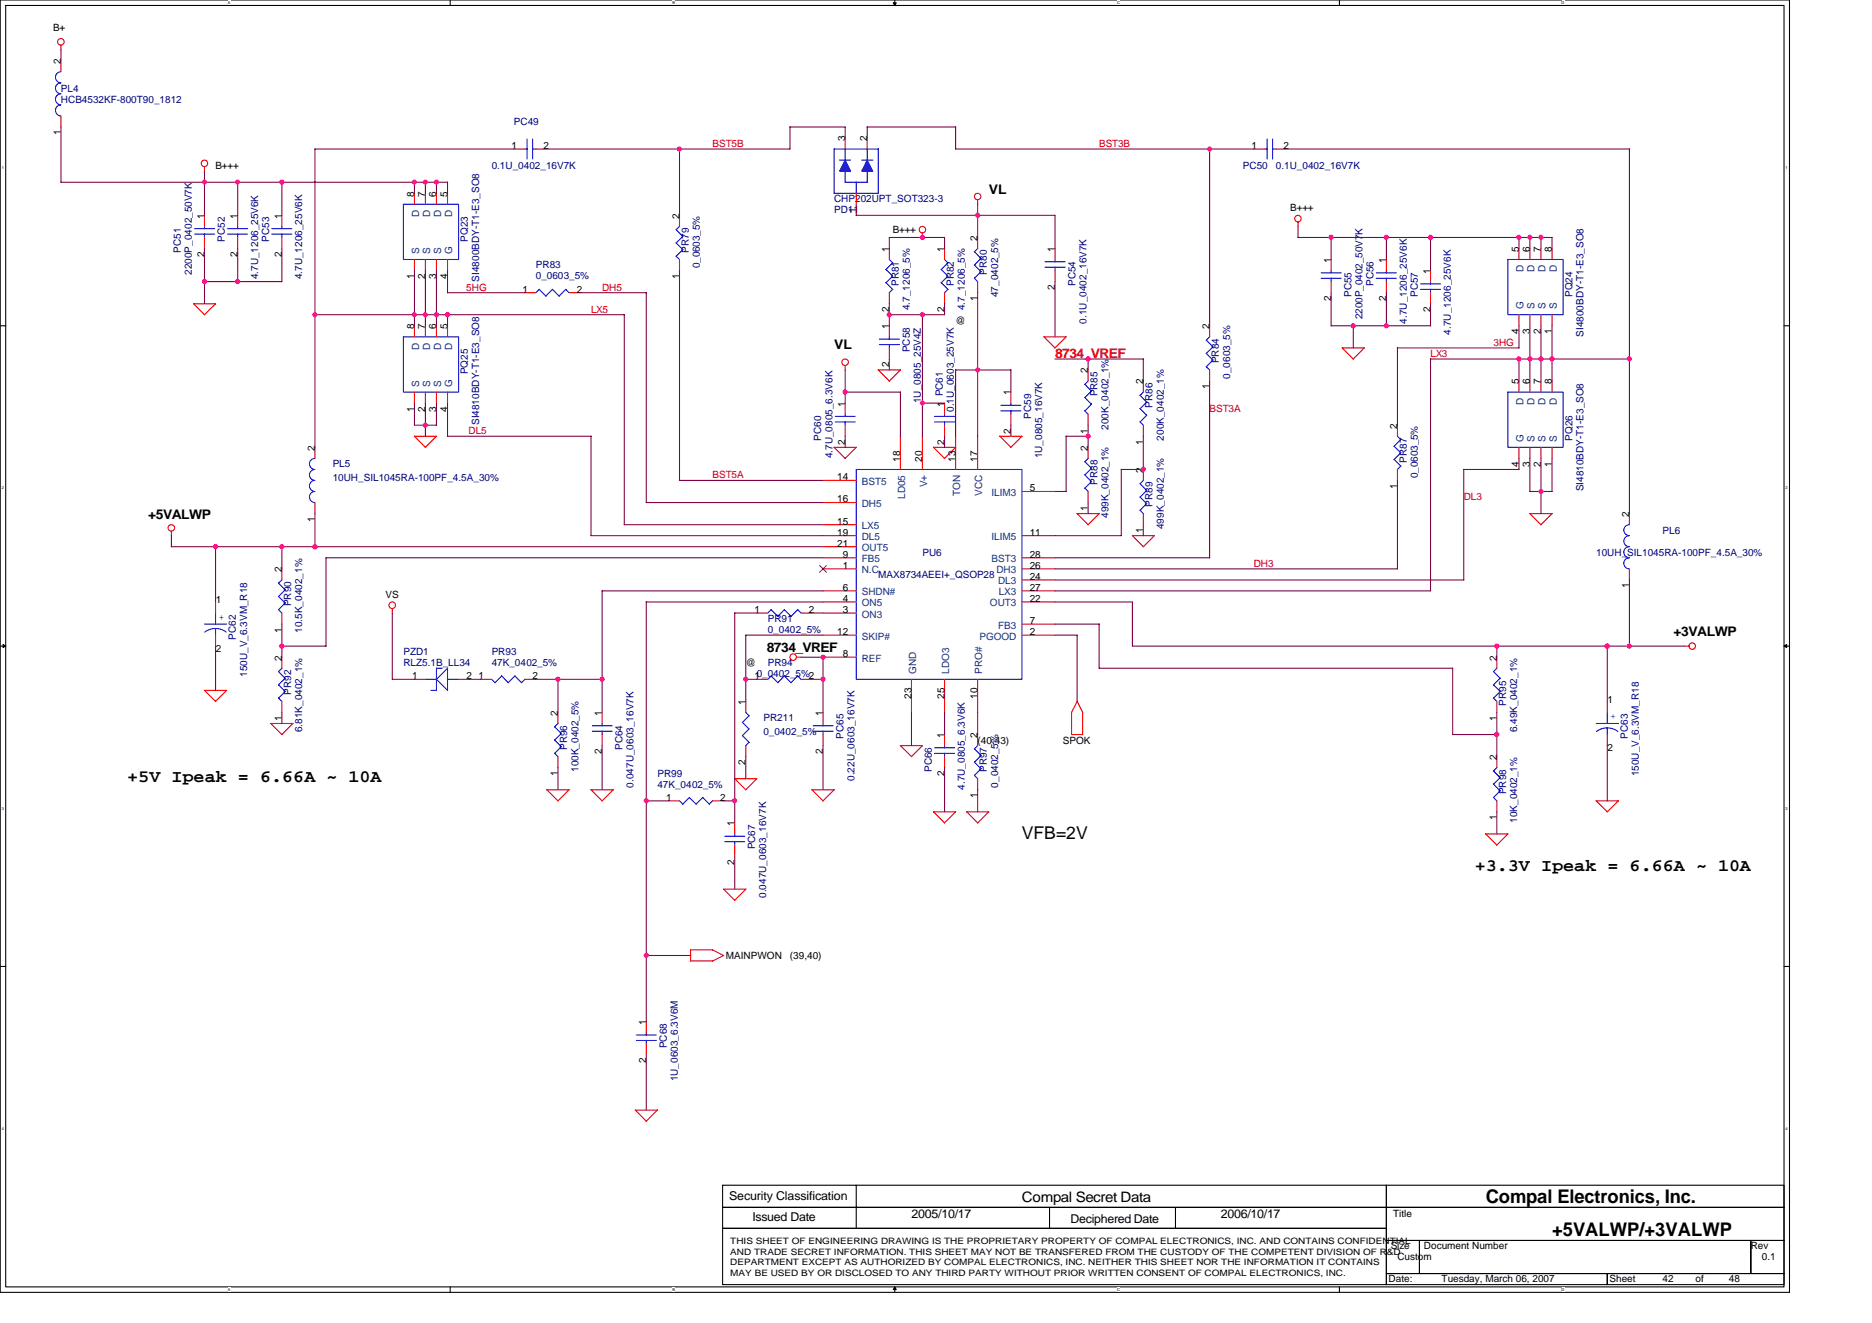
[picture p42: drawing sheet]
<svg xmlns="http://www.w3.org/2000/svg" width="297mm" height="210mm" viewBox="0 0 297 210" stroke-linecap="round" stroke-linejoin="round" font-family="sans-serif">
<defs><g id="words">
<g font-size="3">
<text x="235.8" y="190.8">Compal Electronics, Inc.</text>
<text x="246.3" y="196.1">+5VALWP/+3VALWP</text>
</g>
<g font-size="2.8">
<text x="20.2" y="124.1">+5V Ipeak = 6.66A ~ 10A</text>
<text x="162.2" y="133.1">VFB=2V</text>
<text x="234" y="138.2">+3.3V Ipeak = 6.66A ~ 10A</text>
</g>
<text font-size="2.3" x="162.2" y="190.6">Compal Secret Data</text>
<g font-size="2.1">
<text x="156.9" y="30.8">VL</text>
<text x="132.4" y="55.4">VL</text>
<text x="23.5" y="82.4">+5VALWP</text>
<text x="265.6" y="100.9">+3VALWP</text>
<text x="121.7" y="103.4">8734_VREF</text>
</g>
<text font-size="2.1" fill="#f00" x="167.4" y="56.8">8734_VREF</text>
<g font-size="1.9">
<text x="115.7" y="190.5">Security Classification</text>
<text x="119.4" y="193.8">Issued Date</text>
<text x="144.6" y="193.3">2005/10/17</text>
<text x="169.9" y="194">Deciphered Date</text>
<text x="193.7" y="193.3">2006/10/17</text>
</g>
<g font-size="1.6">
<text x="8.4" y="4.9">B+</text>
<text x="9.6" y="10.2" transform="rotate(-90 9.6 10.2)">2</text>
<text x="9.6" y="21.5" transform="rotate(-90 9.6 21.5)">1</text>
<text x="81.2" y="23.6">1</text>
<text x="86.3" y="23.6">2</text>
<text x="134.1" y="22.4" transform="rotate(-90 134.1 22.4)">3</text>
<text x="137.6" y="22.4" transform="rotate(-90 137.6 22.4)">2</text>
<text x="198.6" y="23.6">1</text>
<text x="203.7" y="23.6">2</text>
<text x="34.2" y="26.8">B+++</text>
<text x="32.4" y="34.7" transform="rotate(-90 32.4 34.7)">1</text>
<text x="37.7" y="34.7" transform="rotate(-90 37.7 34.7)">1</text>
<text x="44.7" y="34.7" transform="rotate(-90 44.7 34.7)">1</text>
<text x="65.7" y="31.2" transform="rotate(-90 65.7 31.2)">8</text>
<text x="67.5" y="31.2" transform="rotate(-90 67.5 31.2)">7</text>
<text x="69.2" y="31.2" transform="rotate(-90 69.2 31.2)">6</text>
<text x="71" y="31.2" transform="rotate(-90 71 31.2)">5</text>
<text x="107.8" y="34.7" transform="rotate(-90 107.8 34.7)">2</text>
<text x="135.8" y="33.8" transform="rotate(-90 135.8 33.8)">1</text>
<text x="204.7" y="33.5">B+++</text>
<text x="32.4" y="40.8" transform="rotate(-90 32.4 40.8)">2</text>
<text x="37.7" y="40.8" transform="rotate(-90 37.7 40.8)">2</text>
<text x="44.7" y="40.8" transform="rotate(-90 44.7 40.8)">2</text>
<text x="141.1" y="39.9" transform="rotate(-90 141.1 39.9)">1</text>
<text x="141.6" y="37">B+++</text>
<text x="149.9" y="39.9" transform="rotate(-90 149.9 39.9)">1</text>
<text x="155.1" y="38.2" transform="rotate(-90 155.1 38.2)">2</text>
<text x="167.4" y="39.9" transform="rotate(-90 167.4 39.9)">1</text>
<text x="211.2" y="41.7" transform="rotate(-90 211.2 41.7)">1</text>
<text x="220" y="41.7" transform="rotate(-90 220 41.7)">1</text>
<text x="241" y="39.9" transform="rotate(-90 241 39.9)">5</text>
<text x="242.7" y="39.9" transform="rotate(-90 242.7 39.9)">6</text>
<text x="244.5" y="39.9" transform="rotate(-90 244.5 39.9)">7</text>
<text x="246.2" y="39.9" transform="rotate(-90 246.2 39.9)">8</text>
<text x="65.7" y="44.3" transform="rotate(-90 65.7 44.3)">1</text>
<text x="67.5" y="44.3" transform="rotate(-90 67.5 44.3)">2</text>
<text x="69.2" y="44.3" transform="rotate(-90 69.2 44.3)">3</text>
<text x="71" y="44.3" transform="rotate(-90 71 44.3)">4</text>
<text x="82.9" y="46.4">1</text>
<text x="91.5" y="46.4">2</text>
<text x="107.8" y="44.3" transform="rotate(-90 107.8 44.3)">1</text>
<text x="155.1" y="47.8" transform="rotate(-90 155.1 47.8)">1</text>
<text x="167.4" y="46" transform="rotate(-90 167.4 46)">2</text>
<text x="211.2" y="47.8" transform="rotate(-90 211.2 47.8)">2</text>
<text x="220" y="47.8" transform="rotate(-90 220 47.8)">2</text>
<text x="227" y="43.5" transform="rotate(-90 227 43.5)">1</text>
<text x="65.7" y="52.2" transform="rotate(-90 65.7 52.2)">8</text>
<text x="67.5" y="52.2" transform="rotate(-90 67.5 52.2)">7</text>
<text x="69.2" y="52.2" transform="rotate(-90 69.2 52.2)">6</text>
<text x="71" y="52.2" transform="rotate(-90 71 52.2)">5</text>
<text x="141.1" y="52.2" transform="rotate(-90 141.1 52.2)">1</text>
<text x="141.1" y="49.5" transform="rotate(-90 141.1 49.5)">2</text>
<text x="149.9" y="49.5" transform="rotate(-90 149.9 49.5)">2</text>
<text x="151.6" y="51.4">@</text>
<text x="191.9" y="52.2" transform="rotate(-90 191.9 52.2)">2</text>
<text x="227" y="49.5" transform="rotate(-90 227 49.5)">2</text>
<text x="241" y="53" transform="rotate(-90 241 53)">4</text>
<text x="242.7" y="53" transform="rotate(-90 242.7 53)">3</text>
<text x="244.5" y="53" transform="rotate(-90 244.5 53)">2</text>
<text x="246.2" y="53" transform="rotate(-90 246.2 53)">1</text>
<text x="141.1" y="58.3" transform="rotate(-90 141.1 58.3)">2</text>
<text x="172.6" y="59.2" transform="rotate(-90 172.6 59.2)">2</text>
<text x="65.7" y="65.3" transform="rotate(-90 65.7 65.3)">1</text>
<text x="67.5" y="65.3" transform="rotate(-90 67.5 65.3)">2</text>
<text x="69.2" y="65.3" transform="rotate(-90 69.2 65.3)">3</text>
<text x="71" y="65.3" transform="rotate(-90 71 65.3)">4</text>
<text x="134.1" y="64.5" transform="rotate(-90 134.1 64.5)">1</text>
<text x="149.9" y="64.5" transform="rotate(-90 149.9 64.5)">1</text>
<text x="160.4" y="62.7" transform="rotate(-90 160.4 62.7)">1</text>
<text x="181.4" y="61" transform="rotate(-90 181.4 61)">2</text>
<text x="191.9" y="61.8" transform="rotate(-90 191.9 61.8)">1</text>
<text x="241" y="61" transform="rotate(-90 241 61)">5</text>
<text x="242.7" y="61" transform="rotate(-90 242.7 61)">6</text>
<text x="244.5" y="61" transform="rotate(-90 244.5 61)">7</text>
<text x="246.2" y="61" transform="rotate(-90 246.2 61)">8</text>
<text x="49.9" y="71.5" transform="rotate(-90 49.9 71.5)">2</text>
<text x="134.1" y="70.5" transform="rotate(-90 134.1 70.5)">2</text>
<text x="149.9" y="70.5" transform="rotate(-90 149.9 70.5)">2</text>
<text x="160.4" y="68.8" transform="rotate(-90 160.4 68.8)">2</text>
<text x="172.6" y="71.5" transform="rotate(-90 172.6 71.5)">2</text>
<text x="172.6" y="68.8" transform="rotate(-90 172.6 68.8)">1</text>
<text x="181.4" y="70.5" transform="rotate(-90 181.4 70.5)">1</text>
<text x="221.7" y="68" transform="rotate(-90 221.7 68)">2</text>
<text x="132.9" y="76.2">14</text>
<text x="142.9" y="73.3" transform="rotate(-90 142.9 73.3)">18</text>
<text x="146.3" y="73.3" transform="rotate(-90 146.3 73.3)">20</text>
<text x="151.6" y="73.3" transform="rotate(-90 151.6 73.3)">13</text>
<text x="155.1" y="73.3" transform="rotate(-90 155.1 73.3)">17</text>
<text x="163.4" y="78">5</text>
<text x="181.4" y="75" transform="rotate(-90 181.4 75)">2</text>
<text x="221.7" y="77.6" transform="rotate(-90 221.7 77.6)">1</text>
<text x="241" y="74.1" transform="rotate(-90 241 74.1)">4</text>
<text x="242.7" y="74.1" transform="rotate(-90 242.7 74.1)">3</text>
<text x="244.5" y="74.1" transform="rotate(-90 244.5 74.1)">2</text>
<text x="246.2" y="74.1" transform="rotate(-90 246.2 74.1)">1</text>
<text x="49.9" y="82.8" transform="rotate(-90 49.9 82.8)">1</text>
<text x="132.9" y="83.2">15</text>
<text x="132.9" y="79.7">16</text>
<text x="172.6" y="81.1" transform="rotate(-90 172.6 81.1)">1</text>
<text x="258.5" y="82" transform="rotate(-90 258.5 82)">2</text>
<text x="132.9" y="85">19</text>
<text x="132.9" y="86.7">21</text>
<text x="133.7" y="88.5">9</text>
<text x="163.4" y="85">11</text>
<text x="163.4" y="88.5">28</text>
<text x="181.4" y="84.6" transform="rotate(-90 181.4 84.6)">1</text>
<text x="34.2" y="95.7">1</text>
<text x="44.7" y="90.8" transform="rotate(-90 44.7 90.8)">2</text>
<text x="61.2" y="94.8">VS</text>
<text x="133.7" y="93.7">6</text>
<text x="133.7" y="95.5">4</text>
<text x="133.7" y="90.2">1</text>
<text x="163.4" y="90.2">26</text>
<text x="163.4" y="93.7">27</text>
<text x="163.4" y="92">24</text>
<text x="163.4" y="95.5">22</text>
<text x="258.5" y="93.3" transform="rotate(-90 258.5 93.3)">1</text>
<text x="44.7" y="100.4" transform="rotate(-90 44.7 100.4)">1</text>
<text x="119.7" y="97.2">1</text>
<text x="128.3" y="97.2">2</text>
<text x="132.9" y="100.8">12</text>
<text x="133.7" y="97.2">3</text>
<text x="163.4" y="99">7</text>
<text x="163.4" y="100.8">2</text>
<text x="34.2" y="103.4">2</text>
<text x="44.7" y="104.8" transform="rotate(-90 44.7 104.8)">2</text>
<text x="65.4" y="107.8">1</text>
<text x="74" y="107.8">2</text>
<text x="75.9" y="107.8">1</text>
<text x="84.5" y="107.8">2</text>
<text x="118.3" y="105.7">@</text>
<text x="119.7" y="107.8">10_0402_5%2</text>
<text x="133.7" y="104.2">8</text>
<text x="237.5" y="104.8" transform="rotate(-90 237.5 104.8)">2</text>
<text x="88.5" y="113.6" transform="rotate(-90 88.5 113.6)">2</text>
<text x="95.5" y="113.6" transform="rotate(-90 95.5 113.6)">1</text>
<text x="118.3" y="111.8" transform="rotate(-90 118.3 111.8)">1</text>
<text x="130.6" y="113.6" transform="rotate(-90 130.6 113.6)">1</text>
<text x="144.6" y="110.9" transform="rotate(-90 144.6 110.9)">23</text>
<text x="149.9" y="110.9" transform="rotate(-90 149.9 110.9)">25</text>
<text x="155.1" y="110.9" transform="rotate(-90 155.1 110.9)">10</text>
<text x="255.1" y="111.5">1</text>
<text x="44.7" y="114.4" transform="rotate(-90 44.7 114.4)">1</text>
<text x="95.5" y="119.6" transform="rotate(-90 95.5 119.6)">2</text>
<text x="130.6" y="119.6" transform="rotate(-90 130.6 119.6)">2</text>
<text x="149.9" y="117.1" transform="rotate(-90 149.9 117.1)">1</text>
<text x="155.1" y="117.1" transform="rotate(-90 155.1 117.1)">2</text>
<text x="155.1" y="118">(40,43)</text>
<text x="168.6" y="118">SPOK</text>
<text x="237.5" y="114.4" transform="rotate(-90 237.5 114.4)">1</text>
<text x="255.1" y="119.2">2</text>
<text x="88.5" y="123.1" transform="rotate(-90 88.5 123.1)">1</text>
<text x="118.3" y="121.4" transform="rotate(-90 118.3 121.4)">2</text>
<text x="149.9" y="123.1" transform="rotate(-90 149.9 123.1)">2</text>
<text x="237.5" y="120.6" transform="rotate(-90 237.5 120.6)">2</text>
<text x="105.7" y="127">1</text>
<text x="114.3" y="127">2</text>
<text x="116.6" y="131.1" transform="rotate(-90 116.6 131.1)">1</text>
<text x="155.1" y="126.6" transform="rotate(-90 155.1 126.6)">1</text>
<text x="237.5" y="130.2" transform="rotate(-90 237.5 130.2)">1</text>
<text x="116.6" y="137.2" transform="rotate(-90 116.6 137.2)">2</text>
<text x="115.2" y="152.1">MAINPWON</text>
<text x="125.3" y="152.1">(39,40)</text>
<text x="102.5" y="162.6" transform="rotate(-90 102.5 162.6)">1</text>
<text x="102.5" y="168.7" transform="rotate(-90 102.5 168.7)">2</text>
<text x="221" y="193.1">Title</text>
<text x="220.3" y="203.5">Date:</text>
<text x="220.7" y="198.2">Size</text>
<text x="221.7" y="200">Custom</text>
<text x="226" y="198.2">Document Number</text>
<text x="228.7" y="203.5">Tuesday, March 06, 2007</text>
<text x="255.4" y="203.5">Sheet</text>
<text x="263.8" y="203.5">42</text>
<text x="269" y="203.5">of</text>
<text x="274.3" y="203.5">48</text>
<text x="277.8" y="198.2">Rev</text>
<text x="279.6" y="200">0.1</text>
</g>
<g font-size="1.6" fill="#000080">
<text x="9.7" y="14.6">PL4</text>
<text x="9.7" y="16.3">HCB4532KF-800T90_1812</text>
<text x="81.5" y="19.8">PC49</text>
<text x="78" y="26.8">0.1U_0402_16V7K</text>
<text x="197.2" y="26.8">PC50</text>
<text x="202.5" y="26.8">0.1U_0402_16V7K</text>
<text x="132.4" y="33.8">PD11</text>
<text x="132.4" y="32.1">CHP202UPT_SOT323-3</text>
<text x="28.7" y="40.1" transform="rotate(-90 28.7 40.1)">PC51</text>
<text x="35.7" y="38.4" transform="rotate(-90 35.7 38.4)">PC52</text>
<text x="42.7" y="38.4" transform="rotate(-90 42.7 38.4)">PC53</text>
<text x="74.2" y="38.4" transform="rotate(-90 74.2 38.4)">PQ23</text>
<text x="109.3" y="40.1" transform="rotate(-90 109.3 40.1)">PR79</text>
<text x="30.4" y="43.6" transform="rotate(-90 30.4 43.6)">2200P_0402_50V7K</text>
<text x="41" y="44.3" transform="rotate(-90 41 44.3)">4.7U_1206_25V6K</text>
<text x="48" y="44.3" transform="rotate(-90 48 44.3)">4.7U_1206_25V6K</text>
<text x="76" y="44.7" transform="rotate(-90 76 44.7)">SI4800BDY-T1-E3_SO8</text>
<text x="85" y="42.6">PR83</text>
<text x="85" y="44.3">0_0603_5%</text>
<text x="111.1" y="42.6" transform="rotate(-90 111.1 42.6)">0_0603_5%</text>
<text x="142.6" y="45.4" transform="rotate(-90 142.6 45.4)">PR81</text>
<text x="151.4" y="45.4" transform="rotate(-90 151.4 45.4)">PR82</text>
<text x="156.6" y="43.6" transform="rotate(-90 156.6 43.6)">PR80</text>
<text x="158.4" y="47.1" transform="rotate(-90 158.4 47.1)">47_0402_5%</text>
<text x="170.6" y="45.4" transform="rotate(-90 170.6 45.4)">PC54</text>
<text x="214.5" y="47.1" transform="rotate(-90 214.5 47.1)">PC55</text>
<text x="217.9" y="45.4" transform="rotate(-90 217.9 45.4)">PC56</text>
<text x="225" y="47.1" transform="rotate(-90 225 47.1)">PC57</text>
<text x="249.5" y="47.1" transform="rotate(-90 249.5 47.1)">PQ24</text>
<text x="144.4" y="49.2" transform="rotate(-90 144.4 49.2)">4.7_1206_5%</text>
<text x="153.1" y="49.2" transform="rotate(-90 153.1 49.2)">4.7_1206_5%</text>
<text x="172.4" y="51.4" transform="rotate(-90 172.4 51.4)">0.1U_0402_16V7K</text>
<text x="216.2" y="50.7" transform="rotate(-90 216.2 50.7)">2200P_0402_50V7K</text>
<text x="223.2" y="51.4" transform="rotate(-90 223.2 51.4)">4.7U_1206_25V6K</text>
<text x="230.2" y="53.1" transform="rotate(-90 230.2 53.1)">4.7U_1206_25V6K</text>
<text x="251.3" y="53.4" transform="rotate(-90 251.3 53.4)">SI4800BDY-T1-E3_SO8</text>
<text x="74.2" y="59.4" transform="rotate(-90 74.2 59.4)">PQ25</text>
<text x="144.4" y="55.9" transform="rotate(-90 144.4 55.9)">PC58</text>
<text x="193.4" y="57.7" transform="rotate(-90 193.4 57.7)">PR84</text>
<text x="146.1" y="64" transform="rotate(-90 146.1 64)">1U_0805_25V4Z</text>
<text x="149.6" y="62.9" transform="rotate(-90 149.6 62.9)">PC61</text>
<text x="151.4" y="65.4" transform="rotate(-90 151.4 65.4)">0.1U_0603_25V7K</text>
<text x="174.1" y="62.9" transform="rotate(-90 174.1 62.9)">PR85</text>
<text x="182.9" y="64.7" transform="rotate(-90 182.9 64.7)">PR86</text>
<text x="195.2" y="60.1" transform="rotate(-90 195.2 60.1)">0_0603_5%</text>
<text x="76" y="67.5" transform="rotate(-90 76 67.5)">SI4810BDY-T1-E3_SO8</text>
<text x="130.3" y="69.9" transform="rotate(-90 130.3 69.9)">PC60</text>
<text x="163.6" y="66.4" transform="rotate(-90 163.6 66.4)">PC59</text>
<text x="175.9" y="68.2" transform="rotate(-90 175.9 68.2)">200K_0402_1%</text>
<text x="184.7" y="69.9" transform="rotate(-90 184.7 69.9)">200K_0402_1%</text>
<text x="249.5" y="69.9" transform="rotate(-90 249.5 69.9)">PQ26</text>
<text x="52.8" y="74.1">PL5</text>
<text x="52.8" y="76.2">10UH_SIL1045RA-100PF_4.5A_30%</text>
<text x="132.1" y="72.7" transform="rotate(-90 132.1 72.7)">4.7U_0805_6.3V6K</text>
<text x="165.4" y="72.7" transform="rotate(-90 165.4 72.7)">1U_0805_16V7K</text>
<text x="174.1" y="76.9" transform="rotate(-90 174.1 76.9)">PR88</text>
<text x="223.2" y="73.4" transform="rotate(-90 223.2 73.4)">PR87</text>
<text x="225" y="75.9" transform="rotate(-90 225 75.9)">0_0603_5%</text>
<text x="251.3" y="78" transform="rotate(-90 251.3 78)">SI4810BDY-T1-E3_SO8</text>
<text x="175.9" y="82.2" transform="rotate(-90 175.9 82.2)">499K_0402_1%</text>
<text x="182.9" y="80.4" transform="rotate(-90 182.9 80.4)">PR89</text>
<text x="184.7" y="83.9" transform="rotate(-90 184.7 83.9)">499K_0402_1%</text>
<text x="146.4" y="88.2">PU6</text>
<text x="253.3" y="88.2">10UH_SIL1045RA-100PF_4.5A_30%</text>
<text x="263.8" y="84.7">PL6</text>
<text x="139.4" y="91.7">MAX8734AEEI+_QSOP28</text>
<text x="37.4" y="101.5" transform="rotate(-90 37.4 101.5)">PC62</text>
<text x="46.2" y="96.2" transform="rotate(-90 46.2 96.2)">PR90</text>
<text x="48" y="100.4" transform="rotate(-90 48 100.4)">10.5K_0402_1%</text>
<text x="121.8" y="98.7">PR91</text>
<text x="121.8" y="100.4">0_0402_5%</text>
<text x="39.2" y="107.4" transform="rotate(-90 39.2 107.4)">150U_V_6.3VM_R18</text>
<text x="64" y="103.9">PZD1</text>
<text x="64" y="105.7">RLZ5.1B_LL34</text>
<text x="78" y="103.9">PR93</text>
<text x="78" y="105.7">47K_0402_5%</text>
<text x="121.8" y="105.7">PR94</text>
<text x="46.2" y="110.2" transform="rotate(-90 46.2 110.2)">PR92</text>
<text x="239" y="112" transform="rotate(-90 239 112)">PR95</text>
<text x="48" y="116.2" transform="rotate(-90 48 116.2)">6.81K_0402_1%</text>
<text x="90" y="119" transform="rotate(-90 90 119)">PR96</text>
<text x="98.8" y="119" transform="rotate(-90 98.8 119)">PC64</text>
<text x="121.1" y="114.4">PR211</text>
<text x="121.1" y="116.6">0_0402_5%</text>
<text x="133.8" y="117.2" transform="rotate(-90 133.8 117.2)">PC65</text>
<text x="240.7" y="116.2" transform="rotate(-90 240.7 116.2)">6.49K_0402_1%</text>
<text x="258.3" y="117.2" transform="rotate(-90 258.3 117.2)">PC63</text>
<text x="91.8" y="122.5" transform="rotate(-90 91.8 122.5)">100K_0402_5%</text>
<text x="100.5" y="124.9" transform="rotate(-90 100.5 124.9)">0.047U_0603_16V7K</text>
<text x="104.3" y="123.2">PR99</text>
<text x="104.3" y="125">47K_0402_5%</text>
<text x="135.6" y="123.9" transform="rotate(-90 135.6 123.9)">0.22U_0603_16V7K</text>
<text x="147.8" y="122.5" transform="rotate(-90 147.8 122.5)">PC66</text>
<text x="153.1" y="125.3" transform="rotate(-90 153.1 125.3)">4.7U_0805_6.3V6K</text>
<text x="156.6" y="122.5" transform="rotate(-90 156.6 122.5)">PR97</text>
<text x="158.4" y="124.9" transform="rotate(-90 158.4 124.9)">0_0402_5%</text>
<text x="260" y="123.2" transform="rotate(-90 260 123.2)">150U_V_6.3VM_R18</text>
<text x="239" y="126" transform="rotate(-90 239 126)">PR98</text>
<text x="240.7" y="130.6" transform="rotate(-90 240.7 130.6)">10K_0402_1%</text>
<text x="119.8" y="134.8" transform="rotate(-90 119.8 134.8)">PC67</text>
<text x="121.6" y="142.5" transform="rotate(-90 121.6 142.5)">0.047U_0603_16V7K</text>
<text x="105.8" y="166.3" transform="rotate(-90 105.8 166.3)">PC68</text>
<text x="107.5" y="171.6" transform="rotate(-90 107.5 171.6)">1U_0603_6.3V6M</text>
</g>
<g font-size="1.6" fill="#f00">
<text x="113.1" y="23.3">BST5B</text>
<text x="174.4" y="23.3">BST3B</text>
<text x="74" y="46.1">5HG</text>
<text x="95.5" y="46.1">DH5</text>
<text x="93.8" y="49.6">LX5</text>
<text x="227" y="56.6">LX3</text>
<text x="237" y="54.9">3HG</text>
<text x="191.9" y="65.4">BST3A</text>
<text x="74.3" y="68.9">DL5</text>
<text x="113.1" y="75.9">BST5A</text>
<text x="232.3" y="79.4">DL3</text>
<text x="198.9" y="89.9">DH3</text>
</g>
<g font-size="1.6" fill="#004080">
<text x="66.5" y="34.4" transform="rotate(-90 66.5 34.4)">D</text>
<text x="68.2" y="34.4" transform="rotate(-90 68.2 34.4)">D</text>
<text x="70" y="34.4" transform="rotate(-90 70 34.4)">D</text>
<text x="71.8" y="34.4" transform="rotate(-90 71.8 34.4)">D</text>
<text x="66.5" y="40.3" transform="rotate(-90 66.5 40.3)">S</text>
<text x="68.2" y="40.3" transform="rotate(-90 68.2 40.3)">S</text>
<text x="70" y="40.3" transform="rotate(-90 70 40.3)">S</text>
<text x="71.8" y="40.3" transform="rotate(-90 71.8 40.3)">G</text>
<text x="241.8" y="43.2" transform="rotate(-90 241.8 43.2)">D</text>
<text x="243.5" y="43.2" transform="rotate(-90 243.5 43.2)">D</text>
<text x="245.3" y="43.2" transform="rotate(-90 245.3 43.2)">D</text>
<text x="247" y="43.2" transform="rotate(-90 247 43.2)">D</text>
<text x="241.8" y="49.1" transform="rotate(-90 241.8 49.1)">G</text>
<text x="243.5" y="49.1" transform="rotate(-90 243.5 49.1)">S</text>
<text x="245.3" y="49.1" transform="rotate(-90 245.3 49.1)">S</text>
<text x="247" y="49.1" transform="rotate(-90 247 49.1)">S</text>
<text x="66.5" y="55.5" transform="rotate(-90 66.5 55.5)">D</text>
<text x="68.2" y="55.5" transform="rotate(-90 68.2 55.5)">D</text>
<text x="70" y="55.5" transform="rotate(-90 70 55.5)">D</text>
<text x="71.8" y="55.5" transform="rotate(-90 71.8 55.5)">D</text>
<text x="66.5" y="61.3" transform="rotate(-90 66.5 61.3)">S</text>
<text x="68.2" y="61.3" transform="rotate(-90 68.2 61.3)">S</text>
<text x="70" y="61.3" transform="rotate(-90 70 61.3)">S</text>
<text x="71.8" y="61.3" transform="rotate(-90 71.8 61.3)">G</text>
<text x="241.8" y="64.2" transform="rotate(-90 241.8 64.2)">D</text>
<text x="243.5" y="64.2" transform="rotate(-90 243.5 64.2)">D</text>
<text x="245.3" y="64.2" transform="rotate(-90 245.3 64.2)">D</text>
<text x="247" y="64.2" transform="rotate(-90 247 64.2)">D</text>
<text x="241.8" y="70.1" transform="rotate(-90 241.8 70.1)">G</text>
<text x="243.5" y="70.1" transform="rotate(-90 243.5 70.1)">S</text>
<text x="245.3" y="70.1" transform="rotate(-90 245.3 70.1)">S</text>
<text x="247" y="70.1" transform="rotate(-90 247 70.1)">S</text>
<text x="136.7" y="76.9">BST5</text>
<text x="147.1" y="77.3" transform="rotate(-90 147.1 77.3)">V+</text>
<text x="136.7" y="84">LX5</text>
<text x="136.7" y="80.5">DH5</text>
<text x="143.6" y="79.2" transform="rotate(-90 143.6 79.2)">LD05</text>
<text x="152.4" y="78.7" transform="rotate(-90 152.4 78.7)">TON</text>
<text x="155.9" y="78.7" transform="rotate(-90 155.9 78.7)">VCC</text>
<text x="157.3" y="78.7">ILIM3</text>
<text x="136.7" y="85.7">DL5</text>
<text x="136.7" y="87.5">OUT5</text>
<text x="136.7" y="89.2">FB5</text>
<text x="157.3" y="85.7">ILIM5</text>
<text x="157.3" y="89.2">BST3</text>
<text x="136.7" y="91">N.C.</text>
<text x="136.7" y="94.5">SHDN#</text>
<text x="158.1" y="91">DH3</text>
<text x="158.4" y="92.7">DL3</text>
<text x="158.5" y="94.5">LX3</text>
<text x="136.7" y="101.5">SKIP#</text>
<text x="136.7" y="98">ON3</text>
<text x="136.7" y="96.2">ON5</text>
<text x="155.4" y="101.5">PGOOD</text>
<text x="157.1" y="96.2">OUT3</text>
<text x="158.4" y="99.7">FB3</text>
<text x="136.7" y="105">REF</text>
<text x="145.4" y="106.9" transform="rotate(-90 145.4 106.9)">GND</text>
<text x="150.6" y="106.9" transform="rotate(-90 150.6 106.9)">LDO3</text>
<text x="155.9" y="106.9" transform="rotate(-90 155.9 106.9)">PRO#</text>
</g>
<g font-size="1.6" fill="#00f">
<text x="34.7" y="98.3">+</text>
<text x="255.6" y="114.1">+</text>
</g>
<g font-size="1.4">
<text x="115.9" y="197.4">THIS SHEET OF ENGINEERING DRAWING IS THE PROPRIETARY PROPERTY OF COMPAL ELECTRONICS, INC. AND CONTAINS CONFIDENTIAL</text>
<text x="115.9" y="199.1">AND TRADE SECRET INFORMATION. THIS SHEET MAY NOT BE TRANSFERED FROM THE CUSTODY OF THE COMPETENT DIVISION OF R&amp;D</text>
<text x="115.9" y="200.8">DEPARTMENT EXCEPT AS AUTHORIZED BY COMPAL ELECTRONICS, INC. NEITHER THIS SHEET NOR THE INFORMATION IT CONTAINS</text>
<text x="115.9" y="202.5">MAY BE USED BY OR DISCLOSED TO ANY THIRD PARTY WITHOUT PRIOR WRITTEN CONSENT OF COMPAL ELECTRONICS, INC.</text>
</g>
<g font-size=".6">
<text x="36.2" y=".7">A</text>
<text x="106.7" y=".7">B</text>
<text x="177.2" y=".7">C</text>
<text x="247.8" y=".7">D</text>
<text x=".3" y="26.8">1</text>
<text x="283.3" y="26.8">1</text>
<text x=".3" y="77.7">2</text>
<text x="283.3" y="77.7">2</text>
<text x=".3" y="128.5">3</text>
<text x="283.3" y="128.5">3</text>
<text x=".3" y="179.3">4</text>
<text x="283.3" y="179.3">4</text>
<text x="36.2" y="204.9">A</text>
<text x="106.7" y="204.9">B</text>
<text x="177.2" y="204.9">C</text>
<text x="247.8" y="204.9">D</text>
</g>
</g></defs>
<path d="M0 0h283.9v205h-283.9zM.9 .9h282.2v203.3h-282.2z" fill="none" stroke="#000" stroke-width=".17"/>
<g fill="#fff">
<path d="M36.2 .1h.4v.7h-.4z"/>
<path d="M36.2 204.3h.4v.7h-.4z"/>
</g>
<path d="M71.4 0v.9M71.4 204.2v.8" fill="none" stroke="#000" stroke-width=".17"/>
<g fill="#fff">
<path d="M106.7 .1h.4v.7h-.4z"/>
<path d="M106.7 204.3h.4v.7h-.4z"/>
</g>
<path d="M142 0v.9M142 204.2v.8" fill="none" stroke="#000" stroke-width=".17"/>
<path d="M141.7 .4h.5l-.2 .5zM142 204.2l.2 .4h-.5z" fill="#000" stroke="#000" stroke-width=".16"/>
<g fill="#fff">
<path d="M177.2 .1h.5v.7h-.5z"/>
<path d="M177.2 204.3h.5v.7h-.5z"/>
</g>
<path d="M212.5 0v.9M212.5 204.2v.8" fill="none" stroke="#000" stroke-width=".17"/>
<g fill="#fff">
<path d="M247.8 .1h.4v.7h-.4z"/>
<path d="M247.8 204.3h.4v.7h-.4z"/>
<path d="M.3 26.3h.3v.7h-.3z"/>
<path d="M283.3 26.3h.4v.7h-.4z"/>
<path d="M.3 77.1h.3v.7h-.3z"/>
<path d="M283.3 77.1h.4v.7h-.4z"/>
</g>
<path d="M0 51.7h.9M283.1 51.7h.8" fill="none" stroke="#000" stroke-width=".17"/>
<g fill="#fff">
<path d="M.3 127.9h.3v.7h-.3z"/>
<path d="M283.3 127.9h.4v.7h-.4z"/>
</g>
<path d="M0 102.5h.9M283.1 102.5h.8" fill="none" stroke="#000" stroke-width=".17"/>
<path d="M.5 102.3l.4 .2-.4 .2zM283.1 102.5l.4-.2v.4z" fill="#000" stroke="#000" stroke-width=".16"/>
<g fill="#fff">
<path d="M.3 178.7h.3v.7h-.3z"/>
<path d="M283.3 178.7h.4v.7h-.4z"/>
</g>
<g fill="none" stroke="#000" stroke-width=".17">
<path d="M0 153.3h.9M283.1 153.3h.8M114.7 188h105.3v3.6h-105.3zM114.7 191.6h105.3v3.3h-105.3zM114.7 194.9h105.3v8.9h-105.3zM135.9 188v6.9M166.5 191.6v3.3M186.5 191.6v3.3M220 188h63.1v3.6h-63.1zM220 191.6h63.1v5.2h-63.1zM220 196.8h5.2v5.3h-5.2zM225.2 196.8h52.6v5.3h-52.6z"/>
<path d="M277.8 196.8h5.3v5.3h-5.3zM220 202.1h35v1.7h-35zM255 202.1h28.1v1.7h-28.1z"/>
</g>
<g fill="none" stroke="#f00" stroke-width=".17">
<path d="M9.7 7.2v.7M9.7 9.6v1.8M9.7 18.4v1.8M32.4 26.5v.7M32.4 34.2v1.7M32.4 37.7v1.7M37.7 34.2v1.7M37.7 37.7v1.7M44.7 34.2v1.7M44.7 37.7v1.7M65.8 30.7v1.7M67.5 30.7v1.7"/>
<path d="M69.3 30.7v1.7M71 30.7v1.7M81.5 23.6h1.8M85 23.6h1.8M107.8 34.2v1.7M134.1 21.9v1.7M135.9 30.7v1.7M137.6 21.9v1.7M141.1 39.4v1.8M146.4 37v.7M149.9 39.4v1.8M155.1 31.7v.7"/>
<path d="M155.1 37.7v1.7M167.4 39.4v1.8M198.9 23.6h1.8M202.5 23.6h1.7M206 35.2v.7M241 39.4v1.8M242.8 39.4v1.8M244.5 39.4v1.8M246.3 39.4v1.8M30.7 48.2l1.7 1.7M30.7 48.2h3.5M34.2 48.2l-1.8 1.8"/>
<path d="M65.8 41.2v1.7M65.8 51.7v1.7M67.5 41.2v1.7M67.5 51.7v1.7M69.3 41.2v1.7M69.3 51.7v1.7M71 41.2v1.7M71 51.7v1.7M83.3 46.4h1.7M90.3 46.4h1.8M107.8 41.2v1.7M134.1 58v.7"/>
<path d="M139.3 58.7l1.8 1.8 1.8-1.8h-3.5M141.1 46.4v1.8M141.1 51.7v1.7M141.1 55.2v1.8M149.9 46.4v1.8M155.1 44.7v1.7M165.6 53.4l1.8 1.8 1.8-1.8M165.6 53.4h3.6M167.4 42.9v1.8M172.7 58.7v1.8M191.9 51.7v1.7M191.9 58.7v1.8"/>
<path d="M211.2 41.2v1.7M211.2 44.7v1.7M213 55.2l1.7 1.8 1.8-1.8h-3.5M220 41.2v1.7M220 44.7v1.7M227 42.9v1.8M227 46.4v1.8M241 49.9v1.8M242.8 49.9v1.8M244.5 49.9v1.8M246.3 49.9v1.8M50 71v1.7"/>
<path d="M50 79.7v1.8M65.7 69.2l1.8 1.8M65.8 69.2h3.5l-1.8 1.8M65.8 62.2v1.8M67.5 62.2v1.8M69.3 62.2v1.8M71 62.2v1.8M130.6 76.2h5.3M130.6 79.7h5.3M134.1 64v1.7M134.1 67.5v1.7M135.9 71l-1.8 1.7"/>
<path d="M135.9 71h-3.5l1.7 1.7M142.9 69.2v5.3M146.4 69.2v5.3M148.1 71l1.8 1.7M148.1 71h3.5l-1.7 1.7M149.9 64v1.7M149.9 67.5v1.7M151.6 69.2v5.3M155.1 69.2v5.3M158.6 69.2l1.8 1.8M158.6 69.2h3.6l-1.8 1.8M160.4 62.2v1.8"/>
<path d="M160.4 65.7v1.8M162.2 78h5.2M172.7 65.7v1.8M172.7 71v1.7M172.7 78v1.7M181.4 60.5v1.7M181.4 67.5v1.7M181.4 74.5v1.7M221.7 67.5v1.7M221.7 74.5v1.7M241 60.5v1.7M241 71v1.7"/>
<path d="M242.8 60.5v1.7M242.8 71v1.7M244.5 60.5v1.7M244.5 71v1.7M246.3 60.5v1.7M246.3 71v1.7M27.2 84.3v.7M34.2 95.5v1.8M44.7 90.3v1.7M44.7 97.3v1.7M62.2 96.6v.7M120.1 97.3h1.7"/>
<path d="M127.1 97.3h1.7M130.6 85h5.3M130.6 83.2h5.3M130.6 86.7h5.3M130.6 88.5h5.3M130.6 93.7h5.3M130.6 95.5h5.3M130.6 90.3h5.3M130.6 97.3h5.3M162.2 85h5.2M162.2 88.5h5.2M162.2 93.7h5.2"/>
<path d="M162.2 95.5h5.2M162.2 90.3h5.2M162.2 92h5.2M162.2 99h5.2M170.9 81.5l1.7 1.8 1.8-1.8h-3.5M179.7 85l1.7 1.8 1.8-1.8h-3.5M181.4 81.5v1.7M242.7 81.5l1.8 1.7M242.8 81.5h3.5M246.3 81.5l-1.8 1.8M258.5 81.5v1.7M258.5 90.3v1.7"/>
<path d="M32.4 109.5l1.8 1.8M32.4 109.5h3.6M34.2 100.8v1.7M36 109.5l-1.8 1.8M42.9 114.8l1.8 1.8 1.8-1.8h-3.5M44.7 104.3v1.7M44.7 111.3v1.7M65.8 107.8h1.7M72.8 107.8h1.7M76.3 107.8h1.7M83.3 107.8h1.7M88.5 113v1.8"/>
<path d="M95.5 113v1.8M95.5 116.5v1.8M118.3 111.3v1.7M118.3 118.3v1.7M120.1 107.8h1.7M126.4 104.3h.7M127.1 107.8h1.7M130.6 104.3h5.3M130.6 113v1.8M130.6 116.5v1.8M130.6 100.8h5.3M142.9 118.3l1.7 1.7"/>
<path d="M142.9 118.3h3.5l-1.8 1.8M144.6 107.8v5.2M149.9 107.8v5.2M149.9 116.5v1.8M155.1 107.8v5.2M155.1 116.5v1.8M162.2 100.8h5.2M171.8 113v3.5h-1.8v-3.5l.9-1.7 .9 1.8M237.5 104.3v1.7M237.5 111.3v1.7M255 111.3v1.7M255 116.5v1.8"/>
<path d="M267.3 102.5h.7M86.8 125.3l1.7 1.8M86.8 125.3h3.5M88.5 120v1.8M90.3 125.3l-1.8 1.8M93.8 125.3l1.7 1.8M93.8 125.3h3.5l-1.8 1.8M106.1 127.1h1.7M113.1 127.1h1.7M116.6 123.5l1.7 1.8 1.8-1.8h-3.5M116.6 130.6v1.7M116.6 134.1v1.7"/>
<path d="M128.8 125.3l1.8 1.8M128.8 125.3h3.6M132.4 125.3l-1.8 1.8M148.1 128.8l1.8 1.8M148.1 128.8h3.5l-1.7 1.8M149.9 120v1.8M153.4 128.8l1.7 1.8M153.4 128.8h3.5l-1.8 1.8M155.1 123.5v1.8M235.7 132.3l1.8 1.8 1.8-1.8h-3.5M237.5 120v1.8M237.5 127.1v1.7"/>
<path d="M253.3 127l1.7 1.8 1.8-1.7M253.3 127.1h3.5M113.1 150.7l1.7 .9-1.8 .9M113.1 150.7h-3.5v1.8h3.5M114.8 141.1l1.8 1.7M114.8 141.1h3.6M118.3 141.1l-1.7 1.8M100.8 176.1l1.7 1.8M100.8 176.1h3.5M102.5 162.1v1.8M102.5 165.6v1.8M104.3 176.1l-1.8 1.8"/>
<circle cx="9.7" cy="6.6" r=".52"/>
<circle cx="32.4" cy="25.9" r=".52"/>
<circle cx="146.4" cy="36.4" r=".52"/>
<circle cx="155.1" cy="31.2" r=".51"/>
<circle cx="205.9" cy="34.7" r=".52"/>
<circle cx="134.1" cy="57.5" r=".52"/>
<circle cx="27.2" cy="83.8" r=".52"/>
<circle cx="62.2" cy="96" r=".52"/>
<circle cx="125.8" cy="104.3" r=".52"/>
<circle cx="268.5" cy="102.5" r=".51"/>
</g>
<g fill="none" stroke="#00f" stroke-width=".17">
<path d="M9.6 11.4a.88 .88 0 0 0-.8 .9 .88 .88 0 0 0 .8 .8 .87 .87 0 0 0-.8 .9 .87 .87 0 0 0 .8 .9 .88 .88 0 0 0-.8 .9 .88 .88 0 0 0 .8 .8 .88 .88 0 0 0-.8 .9 .88 .88 0 0 0 .8 .9M30.9 37.1h3.2M30.9 36.3h3.2M32.4 35.9v.4M32.4 37.1v.6M36.1 37.1h3.2M36.1 36.3h3.2M37.7 35.9v.4M37.7 37.1v.6M43.1 37.1h3.2M43.1 36.3h3.2M44.7 35.9v.4"/>
<path d="M44.7 37.1v.6M64 32.4h8.8v8.8h-8.8zM83.3 23.6h.3M83.6 22.1v3.1M84.5 23.6h.5M84.5 22.1v3.1M107.3 38.5l1 1.1M107.3 36.4l1 1.1M107.8 35.9l-.5 .5M108.4 39.6l-1.1 1.1M108.4 37.5l-1.1 1M132.4 23.6l-.1 7.1h7.1v-7.1"/>
<path d="M132.4 23.6h7M133.2 25.4h1.8M134.1 23.6v1.8M134.1 27.2v1.7M135.9 28.9v1.8M136.7 25.4h1.8M137.6 23.6v1.8M137.6 27.2v1.7h-3.5M154.6 39.9l1.1 1.1M155.1 39.4l-.5 .5M200.7 23.6h.4M201.1 22.1v3.1"/>
<path d="M201.9 23.6h.6M201.9 22.1v3.1M64 53.4h8.8v8.8h-8.8zM85 46.4l.6-.5 1 1.1M87.7 45.9l1 1.1M87.7 45.9l-1.1 1.1M90.3 46.5l-.5-.6-1.1 1.1M107.3 40.6l.5 .6M139.5 54.7h3.2M139.5 53.8h3.2M140.6 42.8l1.1 1-1.1 1.1M140.6 44.9l1.1 1"/>
<path d="M141.1 53.4v.4M141.1 54.7v.5M141.1 41.2l.6 .5M141.6 41.7l-1 1.1M141.6 45.9l-.5 .6M149.3 42.8l1.1 1-1.1 1.1M149.3 44.9l1.1 1M149.9 41.2l.5 .5M150.4 41.7l-1.1 1.1M150.4 45.9l-.5 .6M154.6 44.1l.5 .6M154.6 42l1.1 1.1-1.1 1.1"/>
<path d="M155.7 41l-1.1 1.1M165.8 42.4h3.2M165.8 41.5h3.2M167.4 41.2v.4M167.4 42.4v.5M191.4 58.2l.5 .5M191.4 54l1.1 1-1.1 1 1.1 1.1-1.1 1.1M192 53.4l-.6 .6M209.6 44.2h3.2M209.6 43.3h3.2M211.2 42.9v.4M211.2 44.1v.6"/>
<path d="M218.4 44.2h3.2M218.4 43.3h3.2M220 42.9v.4M220 44.1v.6M225.4 45.9h3.2M225.4 45h3.2M227 44.7v.4M227 45.9v.5M239.3 41.2h8.7v8.7h-8.7zM50 72.7a.88 .88 0 0 0-.9 .9 .88 .88 0 0 0 .9 .9 .87 .87 0 0 0-.9 .9 .87 .87 0 0 0 .9 .8 .88 .88 0 0 0-.9 .9 .88 .88 0 0 0 .9 .9 .88 .88 0 0 0-.9 .9 .88 .88 0 0 0 .9 .8M132.5 67h3.2M132.5 66.1h3.2"/>
<path d="M134.1 65.7v.4M134.1 66.9v.6M135.9 74.5h26.3v33.3h-26.3zM148.3 67h3.2M148.3 66.1h3.2M149.9 65.7v.4M149.9 66.9v.6M158.8 65.2h3.2M158.8 64.3h3.2M160.4 64v.3M160.4 65.2v.5M172.1 65.2l.6 .5"/>
<path d="M172.1 63.1l1.1 1M172.1 61l1.1 1M172.1 77.4l.6 .6M172.1 75.3l1.1 1.1-1.1 1M172.1 73.2l1.1 1.1M172.7 60.4l-.6 .6M172.7 72.7l-.6 .6M173.2 64.1l-1.1 1.1M173.2 62l-1.1 1.1M173.2 74.3l-1.1 1.1M180.9 76.7l1.1 1.1-1.1 1 1.1 1.1-1.1 1.1M180.9 66.9l.5 .6"/>
<path d="M180.9 62.7l1.1 1.1-1.1 1 1.1 1.1-1.1 1.1M181.4 76.2l-.5 .6M181.4 62.2l-.5 .5M221.2 72.9l1.1 1.1M221.2 70.8l1.1 1M221.7 69.2l.6 .5M222.3 73.9l-.6 .6M222.3 71.8l-1.1 1.1M222.3 69.7l-1.1 1.1M239.3 62.2h8.7v8.8h-8.7zM32.4 99h3.6M34.2 97.3v1.7"/>
<path d="M34.2 99.7v1.1M44.2 94.6l1.1 1.1M44.7 92l-.5 .5 1.1 1.1M45.3 95.7l-1.1 1 .5 .6M45.3 93.6l-1.1 1M121.8 97.3l.6-.6 1 1.1M124.5 96.7l1 1.1M124.5 96.7l-1.1 1.1M127.1 97.3l-.5-.6-1.1 1.1M180.9 80.9l.5 .6M258.5 83.2a.87 .87 0 0 0-.8 .9 .87 .87 0 0 0 .8 .9 .88 .88 0 0 0-.8 .9 .88 .88 0 0 0 .8 .8 .88 .88 0 0 0-.8 .9 .88 .88 0 0 0 .8 .9 .88 .88 0 0 0-.8 .9 .88 .88 0 0 0 .8 .9M32.5 100.3l1-.5 .7-.1 .7 .1 1 .5"/>
<path d="M44.2 108.6l1.1 1.1M44.7 106l-.5 .5 1.1 1.1M45.3 109.7l-1.1 1 .5 .6M45.3 107.6l-1.1 1M67.5 107.8h1.8l1.7 1.8M69.3 106v3.5h-.9M69.3 106h.9M71 107.8h1.8M71 106v3.5M71 106l-1.8 1.8M78 107.8l.6 .5M79.6 107.3l1.1 1"/>
<path d="M79.6 107.2l-1.1 1.1M81.7 107.3l1.1 1M81.7 107.2l-1.1 1.1M83.3 107.8l-.5 .5M88 119.5l.5 .5M88 117.4l1.1 1.1M88 115.3l1.1 1.1M88.6 114.8l-.6 .5M89.1 118.4l-1.1 1.1M89.1 116.4l-1.1 1M94 116h3.2M94 115.1h3.2"/>
<path d="M95.5 114.8v.4M95.5 116v.5M117.8 114.6l1.1 1.1M117.8 116.7l1.1 1.1M118.3 113l.6 .6M118.8 113.6l-1 1M118.8 115.7l-1 1M118.8 117.8l-.5 .5M122.4 107.3l1 1M122.4 107.2l-.6 .6M124.5 107.3l1 1M124.5 107.2l-1.1 1.1"/>
<path d="M126.6 107.3l.5 .5M126.6 107.2l-1.1 1.1M129 116h3.2M129 115.1h3.2M130.6 114.8v.4M130.6 116v.5M148.3 119.5h3.2M148.3 118.6h3.2M149.9 118.3v.4M149.9 119.5v.5M154.6 118.8l1.1 1.1M155.1 118.3l-.5 .5"/>
<path d="M155.7 119.8l-1.1 1.1M237 110.7l.5 .6M237 108.6l1 1.1M237 106.5l1 1.1M237.5 106l-.5 .6M238.1 109.7l-1.1 1.1M238.1 107.6l-1.1 1M253.3 114.8h3.5M253.3 116.1l.6-.4 1.1-.2 .8 .1 .9 .5M255 113v1.8M255 115.5v1.1M107.8 127.1l.6 .5"/>
<path d="M109.4 126.5l1.1 1.1M109.4 126.5l-1.1 1.1M111.5 126.5l1.1 1.1M111.5 126.5l-1.1 1.1M113.1 127l-.6 .6M115 133.5h3.2M115 132.7h3.2M116.6 132.3v.4M116.6 133.5v.6M154.6 123l.5 .5M154.6 120.9l1.1 1.1M155.7 121.9l-1.1 1.1"/>
<path d="M237 126.5l.5 .6M237 124.4l1.1 1.1-1.1 1M237 122.3l1.1 1.1-1.1 1M237.5 121.8l-.5 .5M101 165.1h3.1M101 164.2h3.1M102.5 163.9v.3M102.5 165.1v.5"/>
</g>
<g fill="#00f" stroke="#00f" stroke-width=".17">
<path d="M137.6 25.4l.9 1.8h-1.8z" fill-rule="evenodd"/>
<path d="M134.1 25.4l.9 1.8h-1.8z" fill-rule="evenodd"/>
</g>
<path d="M130.1 89.7l1 1.1M131.1 89.7l-1.1 1.1" fill="none" stroke="#804000" stroke-width=".16"/>
<g fill="none" stroke="#800040" stroke-width=".17">
<path d="M9.7 7.9v1.7M9.7 20.1v8.8h61.3M32.4 27.1v7.1M32.4 39.4v8.8M37.7 28.9v5.3M37.7 39.4v5.3M44.7 28.9v5.3M44.7 39.4v5.3M50 23.6h31.6M50 23.6v47.4M65.8 28.9v1.8M67.5 28.9v1.8"/>
<path d="M69.3 28.9v1.8M71 28.9v1.8M107.8 23.6v10.6M125.3 20.2h8.8v1.7M125.3 20.1v3.5h-38.5M135.8 34.2l31.6-.1v5.3M135.9 32.4v1.8M137.6 20.2h14M137.6 20.1v1.8M141.1 39.5v-1.8h8.8v1.8M151.6 20.1v3.5h47.4M155.1 32.4v5.3"/>
<path d="M191.9 23.6v28.1M204.2 23.6h54.3M206 35.9v1.8h40.3v1.8M211.2 37.7v3.5M220 37.7v3.5M227 37.7v5.2M241 37.7v1.7M242.8 37.7v1.7M244.5 37.7v1.7M258.5 23.6v57.9M32.4 44.7h12.3M50 49.9h49.1"/>
<path d="M65.8 42.9v8.8M67.5 42.9v8.8M69.3 42.9v8.8M71 42.9v3.5h12.3M71 49.9v1.8M92 46.4h10.5M99.1 49.9v33.3h31.5M102.5 46.4v33.3h28.1M107.8 42.9v33.3M134.1 58.7v5.3M141.1 48.2v3.5M141.1 56.9v1.8"/>
<path d="M146.4 49.9v19.3M149.9 48.2v1.7h-8.8M151.6 58.7v10.5M151.6 58.7h8.8M155.1 46.4v22.8M160.4 58.7v3.5M167.4 57h14M167.4 44.7v8.8M172.7 56.9v1.8M181.4 56.9v3.6M211.2 51.7h15.8M211.2 46.4v5.3"/>
<path d="M214.7 51.7v3.5M220 46.4v5.3M221.7 55.2v12.3M227 57h31.5M227 48.2v3.5M227 56.9v36.8M241 51.7v3.5h-19.3M241 56.9v3.6M242.8 51.7v8.8M244.5 51.7v8.8M246.3 51.7v8.8M65.8 63.9v3.6"/>
<path d="M67.5 64v5.2M69.3 64v3.5h-3.6M71 63.9v5.3h22.8M93.8 69.2v15.8h36.8M107.8 76.2h22.8M134.1 62.2h8.8v7M134.1 69.2v1.8M146.3 64h3.6M149.9 69.2v1.8M160.4 67.4v1.8M167.4 78h1.8M169.1 69.2h3.6"/>
<path d="M169.2 69.2v8.8M172.7 67.4v3.6M172.7 79.7v1.8M177.9 74.5v10.5M181.4 69.2v5.3h-3.5M191.9 60.5v28M221.7 76.2v14.1h-54.3M232.3 74.5v17.5M241 72.7v1.8h-8.8M242.8 72.7v5.3M244.5 72.7v8.8M246.3 72.7v5.3h-3.6"/>
<path d="M27.2 86.7h103.4M27.2 85v1.7M34.2 86.7v8.8M44.7 86.7v3.6M44.7 99v5.3M50 81.5v5.2M62.2 97.2v10.6h3.6M95.5 93.7h35.1M95.5 93.7v19.3M102.5 95.5h28.1M102.5 95.5v66.6M116.6 97.3h3.5"/>
<path d="M116.6 97.2v33.4M128.8 97.3h1.8M130.6 88.5h-78.9v14M167.4 95.5h12.3v7M167.4 99h7v7M167.4 93.7h59.6M167.4 88.5h24.6M167.4 85h10.5M167.4 92h64.9M181.4 83.2v1.8M258.5 92v10.5M34.2 102.5v7"/>
<path d="M44.7 102.5h7M44.7 113v1.8M74.5 107.8h1.8M85 107.8h10.5M88.5 107.8v5.2M95.5 118.3v7M118.3 107.8h1.8M127.1 104.3h3.5M128.8 107.8h1.8M130.6 100.8h-12.3v10.5M130.6 104.2v8.8M130.6 118.3v7"/>
<path d="M144.6 113v5.3M149.9 113v3.6M155.1 113v3.6M167.4 100.8h3.5v10.5M174.4 106h56.1M179.7 102.5h87.6M230.5 116.5h7M230.5 106v10.5M237.5 102.5v1.8M237.5 113v7M255 102.5v8.8M255 118.3v8.8"/>
<path d="M88.5 121.8v3.5M102.5 127.1h3.6M114.8 127.1h1.8M116.6 135.8v5.3M118.3 120v3.5M149.9 121.8v7M155.1 125.3v3.5M237.5 128.8v3.5M102.5 151.6h7.1M102.5 167.3v8.8"/>
</g>
<g fill="#f0f" stroke="#f0f" stroke-width=".17">
<circle cx="141.1" cy="49.9" r=".35"/>
<circle cx="116.6" cy="127" r=".34"/>
<circle cx="50" cy="86.7" r=".34"/>
<circle cx="118.3" cy="107.8" r=".34"/>
<circle cx="146.4" cy="63.9" r=".34"/>
<circle cx="44.7" cy="86.7" r=".35"/>
<circle cx="34.2" cy="86.7" r=".34"/>
<circle cx="71" cy="49.9" r=".35"/>
<circle cx="95.5" cy="107.8" r=".34"/>
<circle cx="155.1" cy="58.7" r=".34"/>
<circle cx="102.5" cy="151.6" r=".34"/>
<circle cx="102.5" cy="127" r=".34"/>
<circle cx="172.7" cy="69.2" r=".34"/>
<circle cx="107.8" cy="23.6" r=".34"/>
<circle cx="191.9" cy="23.6" r=".34"/>
<circle cx="146.4" cy="49.9" r=".34"/>
<circle cx="237.5" cy="116.5" r=".35"/>
<circle cx="88.5" cy="107.8" r=".35"/>
<circle cx="69.3" cy="28.9" r=".34"/>
<circle cx="244.5" cy="37.7" r=".34"/>
<circle cx="211.2" cy="37.7" r=".35"/>
<circle cx="134.1" cy="62.2" r=".34"/>
<circle cx="181.4" cy="74.5" r=".34"/>
<circle cx="172.7" cy="56.9" r=".34"/>
<circle cx="130.6" cy="104.3" r=".34"/>
<circle cx="130.6" cy="107.8" r=".34"/>
<circle cx="32.4" cy="28.9" r=".34"/>
<circle cx="242.8" cy="37.7" r=".34"/>
<circle cx="241" cy="37.7" r=".34"/>
<circle cx="227" cy="37.7" r=".34"/>
<circle cx="246.3" cy="56.9" r=".35"/>
<circle cx="242.8" cy="56.9" r=".34"/>
<circle cx="244.5" cy="56.9" r=".34"/>
<circle cx="241" cy="56.9" r=".34"/>
<circle cx="258.5" cy="56.9" r=".34"/>
<circle cx="67.5" cy="28.9" r=".34"/>
<circle cx="65.7" cy="28.9" r=".34"/>
<circle cx="44.7" cy="28.9" r=".35"/>
<circle cx="69.3" cy="49.9" r=".34"/>
<circle cx="65.7" cy="49.9" r=".34"/>
<circle cx="67.5" cy="49.9" r=".34"/>
<circle cx="50" cy="49.9" r=".34"/>
<circle cx="44.7" cy="102.5" r=".35"/>
<circle cx="214.7" cy="51.7" r=".34"/>
<circle cx="37.7" cy="44.7" r=".34"/>
<circle cx="244.5" cy="78" r=".34"/>
<circle cx="67.5" cy="67.5" r=".34"/>
<circle cx="155.1" cy="34.2" r=".34"/>
<circle cx="37.7" cy="28.9" r=".34"/>
<circle cx="220" cy="37.7" r=".35"/>
<circle cx="146.4" cy="37.7" r=".34"/>
<circle cx="237.5" cy="102.5" r=".35"/>
<circle cx="255" cy="102.5" r=".35"/>
<circle cx="258.5" cy="102.5" r=".34"/>
<circle cx="32.4" cy="44.7" r=".34"/>
<circle cx="220" cy="51.7" r=".35"/>
</g>
<use href="#words"/>
</svg>
